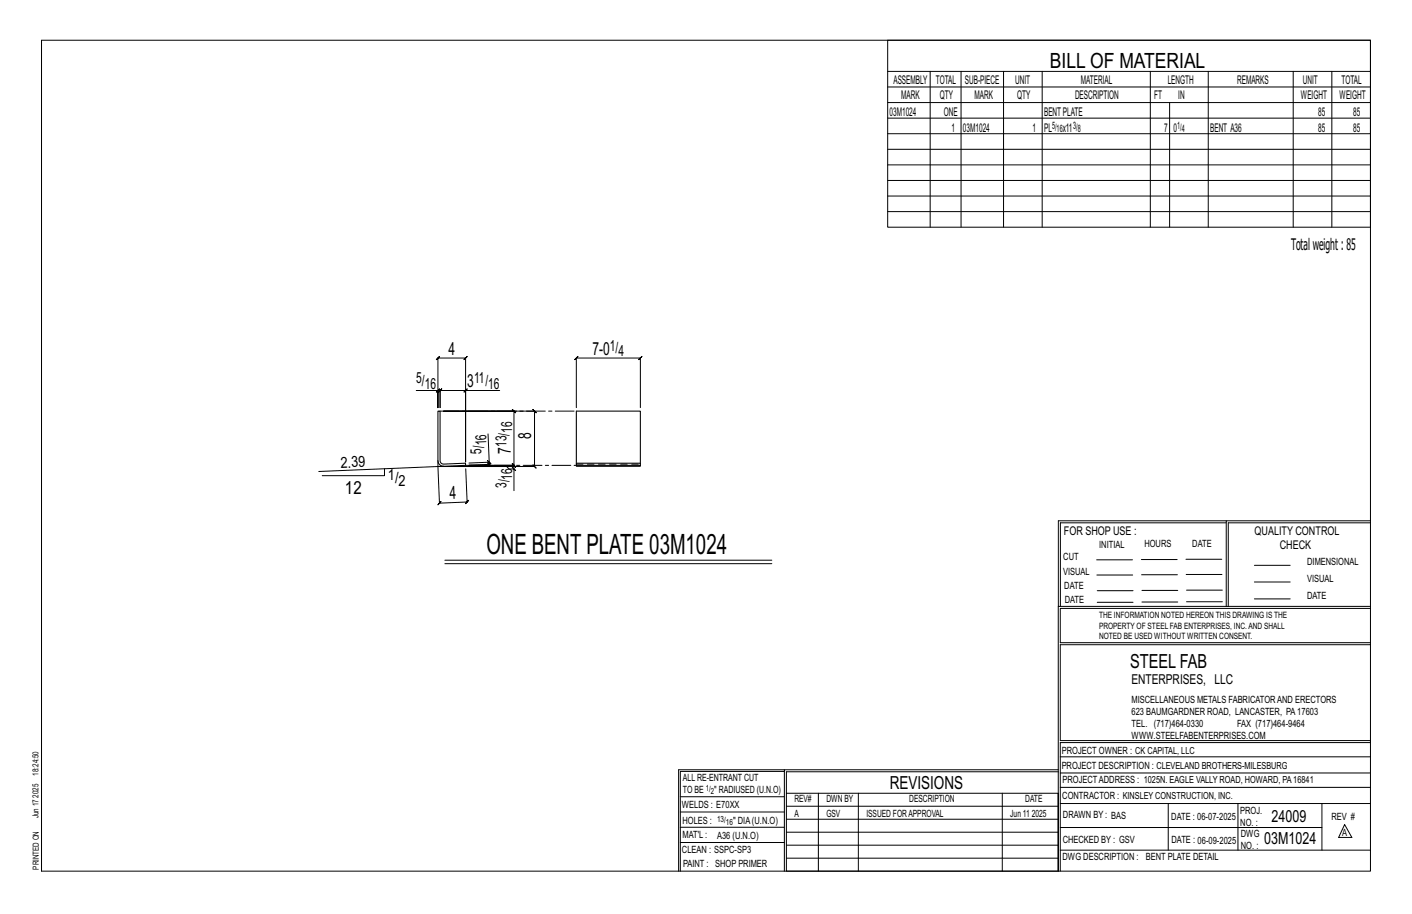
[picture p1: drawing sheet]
<svg xmlns="http://www.w3.org/2000/svg" width="432mm" height="279mm" viewBox="0 0 432 279" stroke-linecap="round" stroke-linejoin="round" font-family="sans-serif">
<defs><g id="words">
<text font-size="8.6" x="148.7" y="169.3">ONE BENT PLATE 03M1024</text>
<text font-size="6.4" x="321.1" y="20.7">BILL OF MATERIAL</text>
<text font-size="5.9" x="345.6" y="204.1">STEEL FAB</text>
<g font-size="5.5">
<text x="137.1" y="108.5">4</text>
<text x="181.2" y="108.5">7-0</text>
<text x="142.9" y="118.4">3</text>
<text x="162.5" y="134.1" transform="rotate(-90 162.5 134.1)">8</text>
<text x="156.2" y="138.7" transform="rotate(-90 156.2 138.7)">7</text>
<text x="105.5" y="151">12</text>
<text x="137.6" y="152.7" transform="rotate(-2 137.6 152.7)">4</text>
<text x="272.2" y="241.1">REVISIONS</text>
</g>
<g font-size="5.1">
<text x="388.9" y="251.3">24009</text>
<text x="386.6" y="258.1">03M1024</text>
</g>
<text font-size="4.9" x="394.8" y="76.4">Totalweight : 85</text>
<g font-size="4.7">
<text x="186.5" y="107.2">1/</text>
<text x="189.1" y="108.9">4</text>
<text x="127.3" y="117.1">5/</text>
<text x="129.9" y="118.8">16</text>
<text x="145" y="117.1">11/</text>
<text x="149.3" y="118.8">16</text>
<text x="148.8" y="136.2" transform="rotate(-92 148.8 136.2)">16</text>
<text x="154.9" y="136.6" transform="rotate(-90 154.9 136.6)">13/</text>
<text x="156.6" y="132.3" transform="rotate(-90 156.6 132.3)">16</text>
<text x="104.2" y="143" transform="rotate(-2 104.2 143)">2.39</text>
<text x="147.3" y="138.8" transform="rotate(-92 147.3 138.8)">5/</text>
<text x="118.6" y="146.8">1/</text>
<text x="121.9" y="148.5">2</text>
<text x="154.9" y="149.2" transform="rotate(-90 154.9 149.2)">3/</text>
<text x="156.6" y="146.6" transform="rotate(-90 156.6 146.6)">16</text>
</g>
<text font-size="4.2" x="346" y="209.1">ENTERPRISES, LLC</text>
<g font-size="3.7">
<text x="273.2" y="25.6">ASSEMBLY</text>
<text x="286.2" y="25.6">TOTAL</text>
<text x="295.1" y="25.6">SUB-PIECE</text>
<text x="310.4" y="25.6">UNIT</text>
<text x="330.5" y="25.6">MATERIAL</text>
<text x="357.1" y="25.6">LENGTH</text>
<text x="378.3" y="25.6">REMARKS</text>
<text x="398.4" y="25.6">UNIT</text>
<text x="410.2" y="25.6">TOTAL</text>
<text x="272.1" y="35.5">03M1024</text>
<text x="275.6" y="30.4">MARK</text>
<text x="287.4" y="30.4">QTY</text>
<text x="288.6" y="35.5">ONE</text>
<text x="298" y="30.4">MARK</text>
<text x="311" y="30.4">QTY</text>
<text x="319.3" y="35.5">BENTPLATE</text>
<text x="328.7" y="30.4">DESCRIPTION</text>
<text x="353" y="30.4">FT</text>
<text x="360.3" y="30.4">IN</text>
<text x="397.8" y="30.4">WEIGHT</text>
<text x="403.2" y="35.5">85</text>
<text x="409.6" y="30.4">WEIGHT</text>
<text x="413.8" y="35.5">85</text>
<text x="290.9" y="40.2">1</text>
<text x="294.5" y="40.2">03M1024</text>
<text x="315.8" y="40.2">1</text>
<text x="319.3" y="40.2">PL</text>
<text x="325" y="40.2">x11</text>
<text x="356" y="40.2">7</text>
<text x="358.9" y="40.2">0</text>
<text x="370.1" y="40.2">BENT A36</text>
<text x="403.2" y="40.2">85</text>
<text x="413.8" y="40.2">85</text>
<text x="325.3" y="163.4">FOR SHOP USE :</text>
<text x="383.7" y="163.4">QUALITY CONTROL</text>
<text x="391.4" y="167.8">CHECK</text>
</g>
<g font-size="3.1">
<text x="321.7" y="39.4">5/</text>
<text x="323.1" y="40.5">16</text>
<text x="328.2" y="39.4">3/</text>
<text x="329.6" y="40.5">8</text>
<text x="360" y="39.4">1/</text>
<text x="361.4" y="40.5">4</text>
<text x="336.2" y="167.4">INITIAL</text>
<text x="350" y="167.1">HOURS</text>
<text x="364.6" y="167.2">DATE</text>
<text x="325.2" y="171.3">CUT</text>
<text x="399.8" y="172.8">DIMENSIONAL</text>
<text x="325.1" y="175.8">VISUAL</text>
<text x="399.8" y="177.9">VISUAL</text>
<text x="325.5" y="180">DATE</text>
<text x="325.7" y="184.4">DATE</text>
<text x="399.8" y="183.1">DATE</text>
<text x="346" y="215">MISCELLANEOUS METALS FABRICATORAND ERECTORS</text>
<text x="346" y="218.6">623 BAUMGARDNER ROAD, LANCASTER, PA17603</text>
<text x="346" y="225.8">WWW.STEELFABENTERPRISES.COM</text>
<text x="346" y="222.2">TEL. (717)464-0330</text>
<text x="378.3" y="222.2">FAX (717)464-9464</text>
<text x="324.7" y="230.5">PROJECT OWNER : CK CAPITAL, LLC</text>
<text x="208.8" y="238.8">ALL RE-ENTRANT CUT</text>
<text x="324.7" y="235.1">PROJECT DESCRIPTION : CLEVELAND BROTHERS-MILESBURG</text>
<text x="324.9" y="239.5">PROJECTADDRESS : 1025N. EAGLE VALLY ROAD, HOWARD, PA16841</text>
<text x="208.8" y="242.5">TO BE</text>
<text x="218.4" y="242.5">&quot; RADIUSED (U.N.O)</text>
<text x="242.9" y="245.3">REV#</text>
<text x="252.7" y="245.3">DWN BY</text>
<text x="278.1" y="245.3">DESCRIPTION</text>
<text x="313.5" y="245.3">DATE</text>
<text x="324.9" y="244.2">CONTRACTOR : KINSLEY CONSTRUCTION, INC.</text>
<text x="208.5" y="247">WELDS : E70XX</text>
<text x="208.7" y="251.7">HOLES :</text>
<text x="224.2" y="251.8">&quot; DIA(U.N.O)</text>
<text x="242.9" y="249.9">A</text>
<text x="252.7" y="249.9">GSV</text>
<text x="264.9" y="249.9">ISSUED FORAPPROVAL</text>
<text x="309" y="249.9">Jun 11</text>
<text x="315.5" y="249.9">2025</text>
<text x="325.1" y="250">DRAWN BY : BAS</text>
<text x="358.2" y="250.5">DATE : 06-07-2025</text>
<text x="379.3" y="248.9">PROJ.</text>
<text x="407.2" y="250.5">REV #</text>
<text x="208.7" y="256.3">MAT'L :</text>
<text x="219.3" y="256.4">A36 (U.N.O)</text>
<text x="325" y="257.6">CHECKED BY : GSV</text>
<text x="358.3" y="257.7">DATE : 06-09-2025</text>
<text x="379.3" y="252.5">NO. :</text>
<text x="379.5" y="255.9">DWG</text>
<text x="410.5" y="255.5">A</text>
<text x="208.6" y="260.7">CLEAN : SSPC-SP3</text>
<text x="324.9" y="262.9">DWG DESCRIPTION :</text>
<text x="350.4" y="263">BENT PLATE DETAIL</text>
<text x="379.5" y="259.5">NO. :</text>
<text x="208.9" y="265">PAINT : SHOP PRIMER</text>
</g>
<g font-size="2.7">
<text x="336.1" y="189">THE INFORMATION NOTED HEREON THIS DRAWING IS THE</text>
<text x="336.1" y="195.4">NOTED BE USED WITHOUT WRITTEN CONSENT.</text>
<text x="336.1" y="192.2">PROPERTY OF STEEL FAB ENTERPRISES, INC.AND SHALL</text>
</g>
<g font-size="2.6">
<text x="215.9" y="241.8">1/</text>
<text x="217.4" y="242.7">2</text>
<text x="219.3" y="251.1">13/</text>
<text x="222" y="252.1">16</text>
</g>
<g font-size="2.5">
<text x="11.7" y="237.1" transform="rotate(-90 11.7 237.1)">18:24:50</text>
<text x="11.8" y="243.8" transform="rotate(-90 11.8 243.8)">2025</text>
<text x="11.8" y="250.1" transform="rotate(-90 11.8 250.1)">Jun 17</text>
<text x="11.9" y="265.8" transform="rotate(-90 11.9 265.8)">PRINTED ON</text>
</g>
</g></defs>
<g fill="none" stroke="#000" stroke-width=".31">
<path d="M12.7 12.3h406.4v254h-406.4zM271.5 12.3h147.6v57.2h-147.6zM271.5 21.8h147.6M271.5 26.6h147.6M271.5 31.4h147.6M271.5 36.1h147.6M284.5 21.8v47.7M293.9 21.8v47.7M306.9 21.8v47.7M318.7 21.8v47.7M351.8 21.8v47.7M357.7 31.4v38.1"/>
<path d="M369.5 21.8v47.7M395.5 21.8v47.7M407.3 21.8v47.7M271.5 40.9h147.6M271.5 45.6h147.6M271.5 50.4h147.6M271.5 55.2h147.6M271.5 59.9h147.6M271.5 64.7h147.6M127.3 119.4h6.6v5.2v-15.2l-.5 .5 1-1-.5 .5h8.5l-.5 .5 1-1-.5 .5v31.8v-21.8h10.4M133.9 119.4h.7l-.5 .5 1-1-.5 .5v5.2v-5.2l-.5 .5 1-1-.5 .5h7.8M134.4 118.9l-1 1z"/>
<path d="M142.4 119.4l.5-.5-1 1zM149.2 132.7l.4 8.6-6.2 .3M176.2 124.6v-15.2l-.5 .5 1-1-.5 .5h19.6l-.5 .5 1-1-.5 .5v15.2M117.6 143.3v2.1h-19.1M142.4 143.3l.4 10.2 .5-.6-.9 1.1 .4-.5-8.4 .3 .5-.5-1 1 .5-.5-.5-11.2-36.4 1.5M149.1 140.8l1 1zM149.6 141.3v.7l-.5-.5 1.1 .9-.6-.4-6.2 .2M156.7 142.9l1 1zM157.2 143.4v-1.1l.5 .5-1-1 .5 .5h-13.8h13.8l.5 .5-1-1 .5 .5v-16.6l.5 .5-1-1 .5 .5h-21.6h27.9l-.5-.5 1 1-.5-.5v16.9l-.5-.5 1 1-.5-.5h-29.6h21l.8 .8h1.5v6.6M375 159.8h-50.7v25.6M375 159.2h-51.3l-.1 107.1M419.1 159.2h-44.1v26.2"/>
<path d="M419.1 159.8h-43.5v25.6M136 171.2h100M136 172.3h100M335.4 171.1h10.9M335.4 175.8h11M349 171h11M349.1 175.7h11M362.7 171h10.9M362.7 175.6h11M383.6 172.8h11M383.6 177.9h11M323.7 185.4h95.4"/>
<path d="M335.5 184.1h11M335.5 180.6h11M349.2 184h11M349.2 180.5h11M362.9 180.4h10.9M362.9 184h10.9M383.6 183.1h11M419.1 186h-94.9v10.5h94.9M419.1 197.1h-94.9v29.3h94.9v.6h-94.9v39.3M239.9 235.8h-31.9v30.5M239.9 235.3h-32.4v31M323.6 235.3h-83.7v31"/>
<path d="M323.6 235.9h-83.1v6.6M324.2 236.3h94.9M324.2 231.4h94.9M208 252.9h31.9M208 257.5h31.9M208 243.6h31.9M208 248.2h31.9M240.5 242.5h83.1v23.8h-83.1zM240.5 258.4h83.1M240.5 254.4h83.1M240.5 250.4h83.1M240.5 246.5h83.1"/>
<path d="M250.3 242.5v23.8M262.5 242.5v23.8M306.5 242.5v23.8M324.2 253h80.1M324.2 245.6h94.9M324.2 259.9h94.9M324.2 240.7h94.9M357.3 245.6v14.3M378.6 245.6v14.3M404.3 245.6v14.3M411.2 252.1l2.2 3.9h-4zM240.5 262.3h83.1"/>
</g>
<path d="M133.9 125.7h.7l.1 15.7 1 .5 6.7-.3v.7l-6.7 .2a1.72 1.72 0 0 1-1.8-1.7zM176.2 141.6h19.6v.7h-19.6zM176.2 142.3v.2h19.6v-.2M176.2 141.6v-15.9h19.6v15.9" fill="none" stroke="#000" stroke-width=".32"/>
<path d="M176.2 141.9h19.6" fill="none" stroke="#000" stroke-width=".31" stroke-dasharray="2 1.4"/>
<path d="M134.6 125.7h41.6M133.9 140.8v1.8l1.8-.1M142.4 142.3h33.8" fill="none" stroke="#000" stroke-width=".31" stroke-dasharray="5.8 1 1 1"/>
<use href="#words"/>
</svg>
